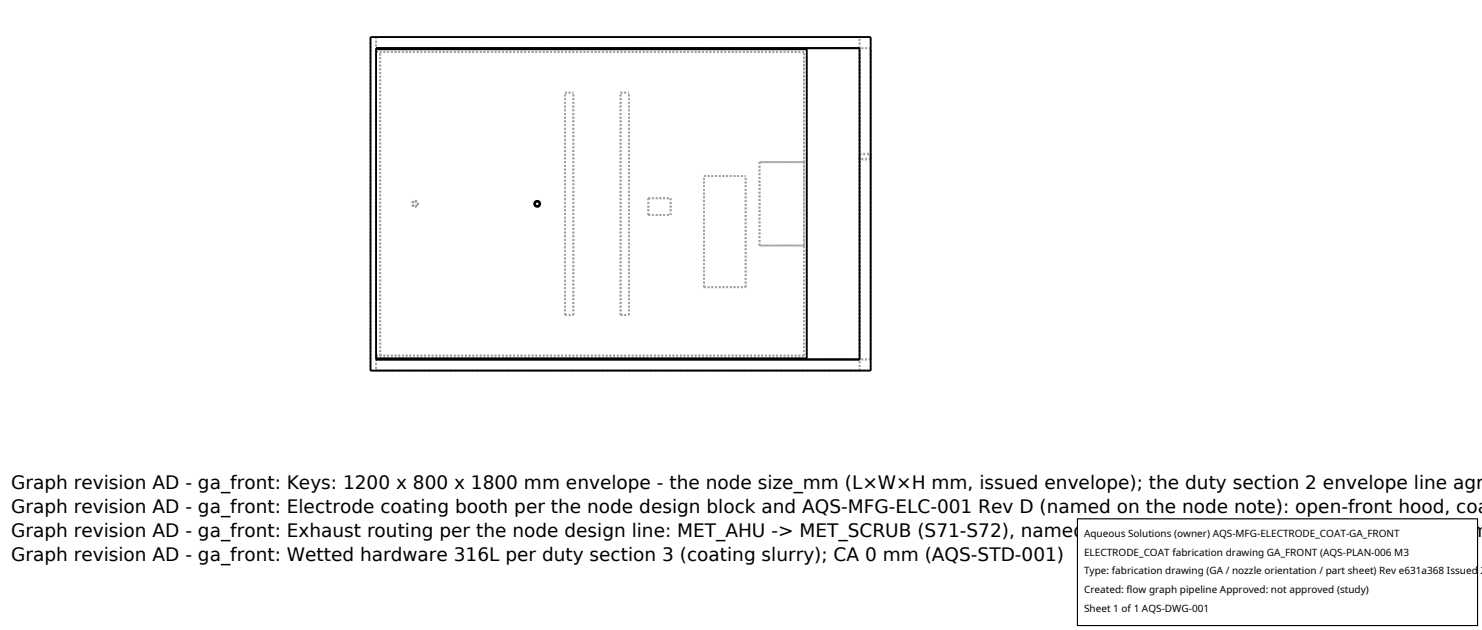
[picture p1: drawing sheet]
<svg xmlns="http://www.w3.org/2000/svg" width="212mm" height="90mm" viewBox="0 0 212 90" stroke-linecap="round" stroke-linejoin="round" font-family="sans-serif">
<defs><g id="words">
<g font-size="2.6">
<text x="1.6" y="69.8">Graph revision AD - ga_front: Keys: 1200 x 800 x 1800 mm envelope - the node size_mm (L×W×H mm, issued envelope); the duty section 2 envelope line agr</text>
<text x="1.6" y="73.3">Graph revision AD - ga_front: Electrode coating booth per the node design block and AQS-MFG-ELC-001 Rev D (named on the node note): open-front hood, coa</text>
<text x="1.6" y="76.7">Graph revision AD - ga_front: Exhaust routing per the node design line: MET_AHU -&gt; MET_SCRUB (S71-S72), named at the vent; the afterburner is not the prim</text>
<text x="1.6" y="80.2">Graph revision AD - ga_front: Wetted hardware 316L per duty section 3 (coating slurry); CA 0 mm (AQS-STD-001)</text>
</g>
<g font-size="1.4">
<text x="154.8" y="76.6">Aqueous Solutions (owner) AQS-MFG-ELECTRODE_COAT-GA_FRONT</text>
<text x="154.8" y="79.3">ELECTRODE_COAT fabrication drawing GA_FRONT (AQS-PLAN-006 M3</text>
<text x="154.8" y="82">Type: fabrication drawing (GA / nozzle orientation / part sheet) Rev e631a368 Issued 2</text>
<text x="154.8" y="84.7">Created: flow graph pipeline Approved: not approved (study)</text>
<text x="154.8" y="87.4">Sheet 1 of 1 AQS-DWG-001</text>
</g>
</g></defs>
<g fill="none" stroke="#a0a0a0" stroke-width=".26" stroke-dasharray=".3 .3" stroke-linecap="butt">
<path d="M52.9 5.3h71.5M53.7 6.9h69.1M53.7 5.3v1.6M53.7 7.4v-.4M53.7 5.3h69.1M53.7 7h61.5M53.7 7.4h61.1M53.7 7.4h.6M80.7 13.2h1.2M88.6 13.2h1.2M114.8 7.4h-60.5M122.8 5.3h-69.1"/>
<path d="M122.8 6.9v-1.6M124.4 6.9v44.4M124.4 6.9h-1.6M59.3 28.7l.2 .1 .2 .3-.1 .3-.3 .1-.3-.1-.2-.3 .1-.3 .4-.1M59.3 28.8l.2 .1 .1 .2-.1 .2-.2 .1-.2-.1-.1-.2v-.2l.3-.1M76.7 28.7l.3 .1 .2 .3-.2 .3-.3 .1-.2-.1-.2-.3 .1-.3 .3-.1M76.7 28.8l.2 .1 .1 .2v.2l-.3 .1-.2-.1-.1-.2 .1-.2 .2-.1M92.6 30.7h3.2M92.6 28.3h3.2M92.6 30.7v-2.4M95.8 30.7v-2.4M100.5 25.1h6"/>
<path d="M108.5 35.1v-11.9M108.5 35.1h6.3M108.5 23.2h6.3M114.8 35.1v-11.9M114.8 23.2v-15.8M114.8 23.2h-6.3M114.8 35.1h-6.3M122.8 21.9h1.6M122.8 21.9v.9M122.8 22.8v-.9M122.8 22h1.6M122.8 22v.7"/>
<path d="M122.8 22.7v-.7M124.4 21.9v.9M124.4 22.8v-.9M124.4 22v.7M124.4 22.7v-.7M124.4 22.8h-1.6M124.4 22.7h-1.6M52.9 52.9h71.5M52.9 52.9v-47.6M53.7 52.9h69.1M53.7 51.3v-44.4M53.7 51.3h69.1"/>
<path d="M53.7 51.3v1.6M53.7 51.2v-.4M53.7 50.8v-43.4M53.7 51.2v-44.2M53.7 51.2h61.5M53.7 50.8h61.1M53.7 50.8h.6M54.3 50.8v-43.4M80.7 45h1.2M80.7 45v-31.8M81.9 45v-31.8M88.6 45h1.2"/>
<path d="M88.6 45v-31.8M89.8 45v-31.8M100.5 41h6M100.5 41v-15.9M106.5 41v-15.9M114.8 50.8v-43.4M114.8 50.8h-60.5M114.8 50.8v-15.7M115.2 51.2v-44.2M122.8 52.9h-69.1M122.8 51.3v-44.4M122.8 52.9v-1.6"/>
<path d="M124.4 52.9v-47.6M124.4 51.3v-44.4M124.4 51.3h-1.6"/>
</g>
<g fill="none" stroke="#000" stroke-width=".26">
<path d="M52.9 5.3h71.5v47.6h-71.5zM53.7 6.9h69.1v44.4h-69.1zM53.7 7h61.5v44.2h-61.5"/>
<circle cx="76.7" cy="29.1" r=".42"/>
<circle cx="76.7" cy="29.1" r=".31"/>
</g>
<path d="M153.9 74.1h57.1v15.2h-57.1z" fill="#fff" stroke="#000" stroke-width=".16"/>
<use href="#words"/>
</svg>
